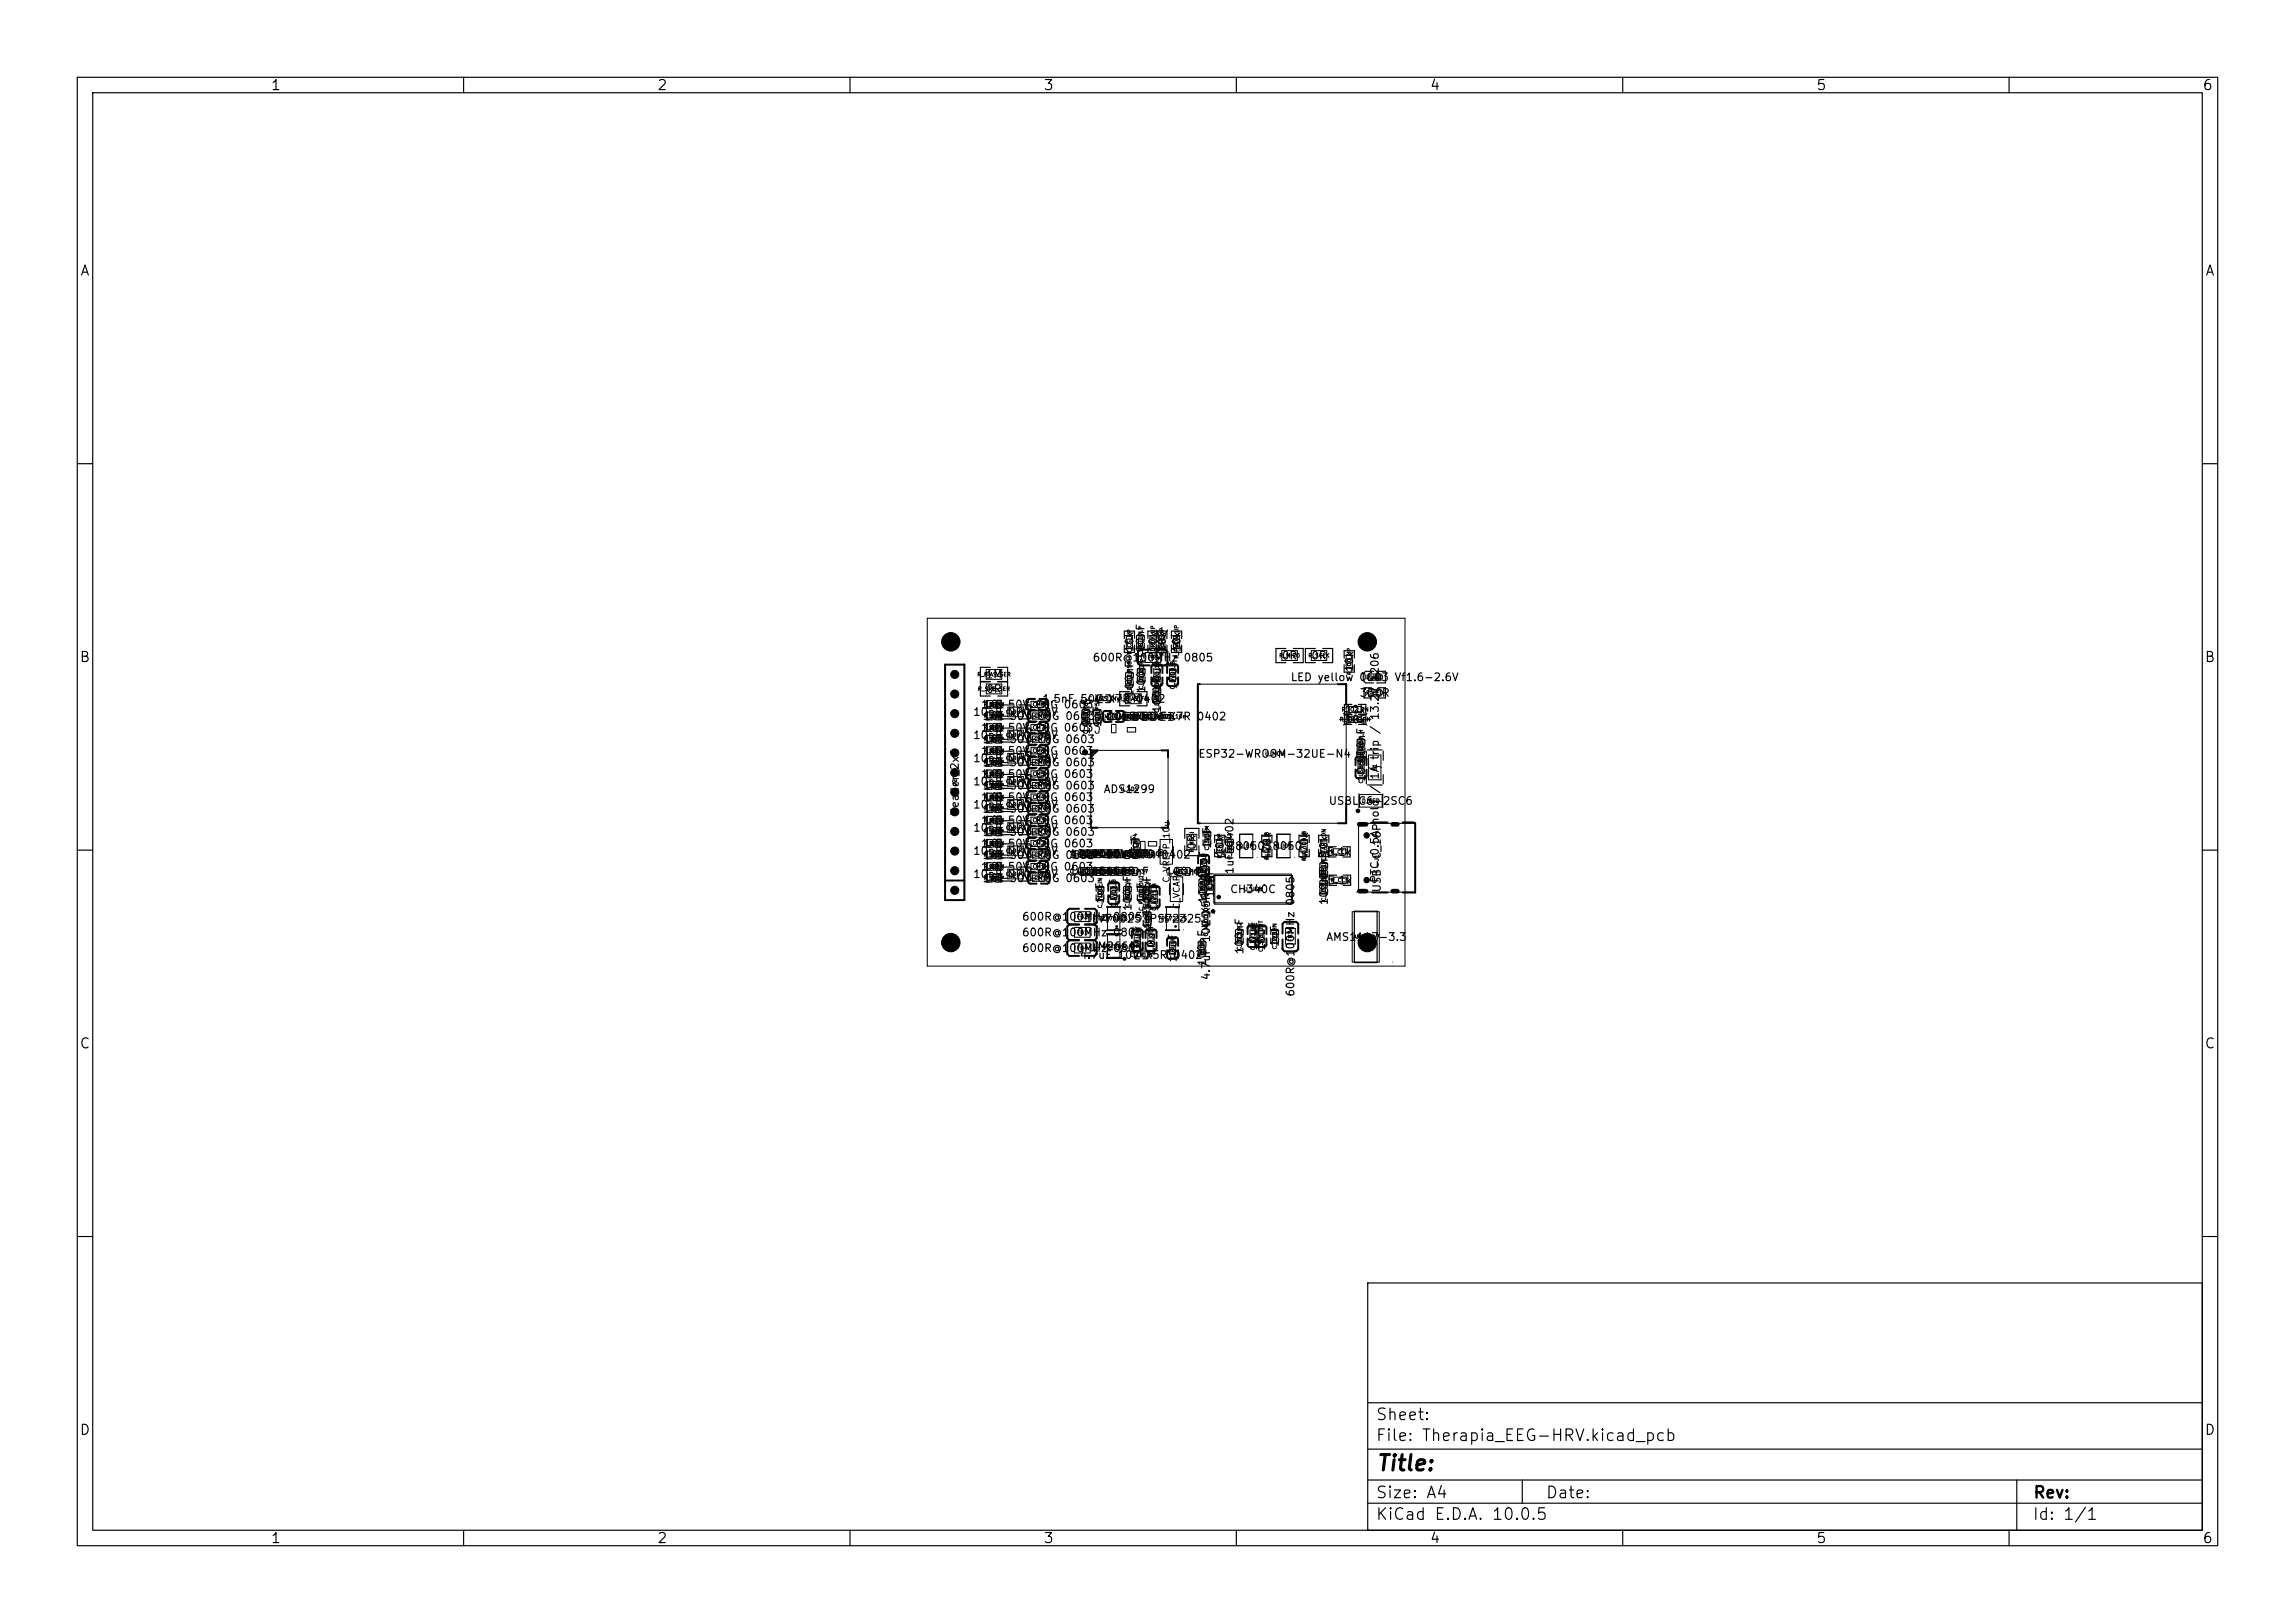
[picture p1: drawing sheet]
<svg xmlns="http://www.w3.org/2000/svg" width="297mm" height="210mm" viewBox="0 0 297 210" stroke-linecap="round" stroke-linejoin="round" font-family="sans-serif">
<defs><g id="words">
<text font-size="2" x="178" y="190.8">Title:</text>
<g font-size="1.5">
<text x="178" y="184.1">Sheet:</text>
<text x="178" y="186.8">File: Therapia_EEG-HRV.kicad_pcb</text>
<text x="178" y="197">KiCad E.D.A. 10.0.5</text>
<text x="178" y="194.2">Size: A4</text>
<text x="200" y="194.2">Date:</text>
<text x="263" y="197">Id: 1/1</text>
<text x="263" y="194.2">Rev:</text>
</g>
<g font-size="1.3">
<text x="35" y="12">1</text>
<text x="85" y="12">2</text>
<text x="135" y="12">3</text>
<text x="185" y="12">4</text>
<text x="235" y="12">5</text>
<text x="285" y="12">6</text>
<text x="10.3" y="36">A</text>
<text x="285.3" y="36">A</text>
<text x="10.2" y="86">B</text>
<text x="285.2" y="86">B</text>
<text x="10.2" y="136">C</text>
<text x="285.2" y="136">C</text>
<text x="10.2" y="186">D</text>
<text x="285.2" y="186">D</text>
<text x="35" y="200">1</text>
<text x="85" y="200">2</text>
<text x="135" y="200">3</text>
<text x="185" y="200">4</text>
<text x="235" y="200">5</text>
<text x="285" y="200">6</text>
</g>
<g font-size="1">
<text x="127.5" y="88">1M</text>
<text x="127.6" y="89.9">0R</text>
<text x="141.3" y="85.8">600R@100MHz 0805</text>
<text x="146.9" y="84.5" transform="rotate(-90 146.9 84.5)">10k</text>
<text x="148.3" y="85.5" transform="rotate(-90 148.3 85.5)">100nF</text>
<text x="148.4" y="89.8" transform="rotate(-90 148.4 89.8)">100nF</text>
<text x="150" y="84.5" transform="rotate(-90 150 84.5)">10k</text>
<text x="150.5" y="89.3" transform="rotate(-90 150.5 89.3)">10uF</text>
<text x="151.1" y="84.5" transform="rotate(-90 151.1 84.5)">10k</text>
<text x="152.5" y="89.3" transform="rotate(-90 152.5 89.3)">10uF</text>
<text x="153" y="84.5" transform="rotate(-90 153 84.5)">10k</text>
<text x="165.8" y="85.6">0R</text>
<text x="167" y="88.4">LED yellow 0603 Vf1.6-2.6V</text>
<text x="169.6" y="85.6">0R</text>
<text x="175.4" y="87" transform="rotate(-90 175.4 87)">10k</text>
<text x="125.9" y="95.9">10nF_NP0_50V</text>
<text x="125.9" y="92.9">10nF_NP0_50V</text>
<text x="126.9" y="91.9">1nF</text>
<text x="126.9" y="94.9">1nF</text>
<text x="127.1" y="93.4">1nF</text>
<text x="127.2" y="94.9">10k 50V C0G 0603</text>
<text x="127.2" y="93.4">10k 50V C0G 0603</text>
<text x="127.2" y="91.9">10k 50V C0G 0603</text>
<text x="134.8" y="91.2">1.5nF 50V X7R 0402</text>
<text x="141.3" y="95.1" transform="rotate(-90 141.3 95.1)">100nF</text>
<text x="142.2" y="93.5">10uF 100nFX7R 0402</text>
<text x="142.8" y="94.2" transform="rotate(-90 142.8 94.2)">1uF</text>
<text x="143.2" y="93.5">10nF</text>
<text x="145" y="93.5">1uF50V</text>
<text x="145.5" y="91.2">1M</text>
<text x="146.9" y="90.3" transform="rotate(-90 146.9 90.3)">100nF</text>
<text x="150.5" y="92.3" transform="rotate(-90 150.5 92.3)">100nF</text>
<text x="173.9" y="93.8">10k</text>
<text x="173.9" y="92.6">10k</text>
<text x="175.9" y="90.4">330R</text>
<text x="125.9" y="98.9">10nF_NP0_50V</text>
<text x="125.9" y="101.9">10nF_NP0_50V</text>
<text x="126.9" y="97.9">1nF</text>
<text x="126.9" y="100.9">1nF</text>
<text x="127.1" y="96.4">1nF</text>
<text x="127.1" y="99.4">1nF</text>
<text x="127.2" y="100.9">10k 50V C0G 0603</text>
<text x="127.2" y="97.9">10k 50V C0G 0603</text>
<text x="127.2" y="99.4">10k 50V C0G 0603</text>
<text x="127.2" y="96.4">10k 50V C0G 0603</text>
<text x="155" y="98.3">ESP32-WROOM-32UE-N4</text>
<text x="176.9" y="101.2" transform="rotate(-90 176.9 101.2)">10uF</text>
<text x="176.9" y="98.9" transform="rotate(-90 176.9 98.9)">100nF</text>
<text x="124.3" y="105.7" transform="rotate(-90 124.3 105.7)">Header_2x6</text>
<text x="125.9" y="107.9">10nF_NP0_50V</text>
<text x="125.9" y="104.9">10nF_NP0_50V</text>
<text x="126.9" y="106.9">1nF</text>
<text x="126.9" y="103.9">1nF</text>
<text x="127.1" y="102.4">1nF</text>
<text x="127.1" y="105.4">1nF</text>
<text x="127.2" y="103.9">10k 50V C0G 0603</text>
<text x="127.2" y="105.4">10k 50V C0G 0603</text>
<text x="127.2" y="102.4">10k 50V C0G 0603</text>
<text x="127.2" y="106.9">10k 50V C0G 0603</text>
<text x="142.8" y="102.9">ADS1299</text>
<text x="171.9" y="104.4">USBLC6-2SC6</text>
<text x="178.7" y="102.8" transform="rotate(-90 178.7 102.8)">/ 1A trip / 13.2V 1206</text>
<text x="125.9" y="113.9">10nF_NP0_50V</text>
<text x="125.9" y="110.9">10nF_NP0_50V</text>
<text x="126.9" y="109.9">1nF</text>
<text x="126.9" y="112.9">1nF</text>
<text x="127.1" y="108.4">1nF</text>
<text x="127.1" y="111.4">1nF</text>
<text x="127.2" y="112.9">10k 50V C0G 0603</text>
<text x="127.2" y="108.4">10k 50V C0G 0603</text>
<text x="127.2" y="109.9">10k 50V C0G 0603</text>
<text x="127.2" y="111.4">10k 50V C0G 0603</text>
<text x="138.3" y="113.5">100nF</text>
<text x="138.3" y="111.2">100nF50V100nF0402</text>
<text x="138.6" y="111.3">10nF100nFX7R</text>
<text x="140.2" y="111.2">100nF</text>
<text x="140.2" y="113.5">100nF</text>
<text x="142.1" y="113.5">100nF</text>
<text x="143.9" y="113.5">100nF</text>
<text x="147.7" y="110.9" transform="rotate(-90 147.7 110.9)">1uF</text>
<text x="150.7" y="113.5">100nF</text>
<text x="155" y="110" transform="rotate(-90 155 110)">0R</text>
<text x="156.5" y="113.9" transform="rotate(-90 156.5 113.9)">10uF</text>
<text x="157" y="109.9" transform="rotate(-90 157 109.9)">1uF</text>
<text x="158.6" y="110.9" transform="rotate(-90 158.6 110.9)">10k</text>
<text x="158.8" y="110.2">S8050S8050</text>
<text x="159.9" y="113.2" transform="rotate(-90 159.9 113.2)">1uF 0402</text>
<text x="164.7" y="111.4" transform="rotate(-90 164.7 111.4)">470k</text>
<text x="169.5" y="111.4" transform="rotate(-90 169.5 111.4)">470k</text>
<text x="171.6" y="111">5.1k</text>
<text x="172.1" y="110.9" transform="rotate(-90 172.1 110.9)">10k</text>
<text x="127.1" y="114.4">1nF</text>
<text x="127.2" y="114.4">10k 50V C0G 0603</text>
<text x="132.2" y="119.4">600R@100MHz</text>
<text x="140.4" y="119.6">TLV70025TPS72325</text>
<text x="143.1" y="117" transform="rotate(-90 143.1 117)">1uF</text>
<text x="143.9" y="119.4">0805</text>
<text x="144.9" y="117.5" transform="rotate(-90 144.9 117.5)">10uF</text>
<text x="146.7" y="118" transform="rotate(-90 146.7 118)">100nF</text>
<text x="148.4" y="117" transform="rotate(-90 148.4 117)">1uF</text>
<text x="149.2" y="118" transform="rotate(-90 149.2 118)">100nF</text>
<text x="150.1" y="118" transform="rotate(-90 150.1 118)">10uF</text>
<text x="156.4" y="117" transform="rotate(-90 156.4 117)">100nF</text>
<text x="157.3" y="116.2" transform="rotate(-90 157.3 116.2)">10nF</text>
<text x="159.1" y="115.8">CH340C</text>
<text x="171.7" y="114.7">5.1k</text>
<text x="172.1" y="117.2" transform="rotate(-90 172.1 117.2)">100nF</text>
<text x="172.1" y="114.9" transform="rotate(-90 172.1 114.9)">100nF</text>
<text x="178.7" y="114.3" transform="rotate(-90 178.7 114.3)">PTC 0.5A hold</text>
<text x="178.9" y="115.5" transform="rotate(-90 178.9 115.5)">USB-C_16P</text>
<text x="132.2" y="121.4">600R@100MHz</text>
<text x="132.2" y="123.4">600R@100MHz</text>
<text x="139.6" y="124.3">4.7uF 10V X5R 0402</text>
<text x="141.1" y="123.2">LM2664</text>
<text x="143.9" y="121.4">0805</text>
<text x="143.9" y="123.4">0805</text>
<text x="147.9" y="123.6" transform="rotate(-90 147.9 123.6)">10uF</text>
<text x="149.2" y="120.3" transform="rotate(-90 149.2 120.3)">1uF</text>
<text x="149.7" y="123.6" transform="rotate(-90 149.7 123.6)">10uF</text>
<text x="152.5" y="124.6" transform="rotate(-90 152.5 124.6)">10uF</text>
<text x="156.3" y="125.1" transform="rotate(-90 156.3 125.1)">100nF</text>
<text x="161.1" y="123.6" transform="rotate(-90 161.1 123.6)">100nF</text>
<text x="162.9" y="123.1" transform="rotate(-90 162.9 123.1)">10uF</text>
<text x="163.9" y="123.1" transform="rotate(-90 163.9 123.1)">10uF</text>
<text x="165.7" y="122.6" transform="rotate(-90 165.7 122.6)">1uF</text>
<text x="171.6" y="122">AMS1117-3.3</text>
<text x="156.8" y="126.9" transform="rotate(-90 156.8 126.9)">4.7uF 10V X5R 0402</text>
<text x="167.7" y="129" transform="rotate(-90 167.7 129)">600R@100MHz 0805</text>
</g>
<g font-size=".8">
<text x="151.5" y="114.3" transform="rotate(-90 151.5 114.3)">C_VREFP_10u</text>
<text x="152.9" y="117.7" transform="rotate(-90 152.9 117.7)">C_VCAP1</text>
</g>
<g font-size=".5">
<text x="126.4" y="87.6">R_BIAS_SER</text>
<text x="126.5" y="89.5">R_SRB_SER</text>
<text x="146.5" y="84.7" transform="rotate(-90 146.5 84.7)">R_CS_UP</text>
<text x="148" y="85.1" transform="rotate(-90 148 85.1)">C_RST_DLY</text>
<text x="148.1" y="89.3" transform="rotate(-90 148.1 89.3)">C_DVDD_H</text>
<text x="148.5" y="85.5">FB5</text>
<text x="149.6" y="85.2" transform="rotate(-90 149.6 85.2)">R_DRDY_UP</text>
<text x="150.1" y="89.7" transform="rotate(-90 150.1 89.7)">C_DVDD_10u</text>
<text x="150.7" y="84.9" transform="rotate(-90 150.7 84.9)">R_RST_UP</text>
<text x="152.1" y="89.3" transform="rotate(-90 152.1 89.3)">C_DVDD_B</text>
<text x="152.6" y="85.3" transform="rotate(-90 152.6 85.3)">R_PWDN_UP</text>
<text x="165.5" y="85.2">R_MISO</text>
<text x="169.3" y="85.2">R_SCLK</text>
<text x="175" y="87.4" transform="rotate(-90 175 87.4)">R_IO0_UP</text>
<text x="176.7" y="88">D_LED</text>
<text x="127.3" y="94.5">R_IN7N</text>
<text x="127.3" y="91.5">R_IN8N</text>
<text x="127.3" y="93">R_IN8P</text>
<text x="130.1" y="95.5">C_DIF7</text>
<text x="130.1" y="92.5">C_DIF8</text>
<text x="132.7" y="91.5">C_CM8N</text>
<text x="132.7" y="94.5">C_CM7N</text>
<text x="132.9" y="93">C_CM8P</text>
<text x="140.8" y="90.8">C_BIAS_INV</text>
<text x="140.9" y="95" transform="rotate(-90 140.9 95)">C_AVDD_P64</text>
<text x="141.6" y="93.1">C_AVDD1_10u</text>
<text x="142.4" y="95" transform="rotate(-90 142.4 95)">C_AVDD_P59</text>
<text x="144.1" y="93.1">C_AVDD1_1u</text>
<text x="144.7" y="90.8">R_BIAS_FB</text>
<text x="145.9" y="93.1">C_AVDD1_100n</text>
<text x="146.5" y="90.2" transform="rotate(-90 146.5 90.2)">C_DVDD_P58</text>
<text x="148.4" y="93.1">C_AVDD1_10n</text>
<text x="150.1" y="92.3" transform="rotate(-90 150.1 92.3)">C_DVDD_P40</text>
<text x="173.3" y="93.5">R_IO15_DN</text>
<text x="173.6" y="92.2">R_IO2_DN</text>
<text x="176.7" y="90">R_LED</text>
<text x="123.9" y="101.7" transform="rotate(-90 123.9 101.7)">J2</text>
<text x="127.3" y="100.5">R_IN5N</text>
<text x="127.3" y="97.5">R_IN6N</text>
<text x="127.3" y="99">R_IN6P</text>
<text x="127.3" y="96">R_IN7P</text>
<text x="130.1" y="98.5">C_DIF6</text>
<text x="130.1" y="101.5">C_DIF5</text>
<text x="132.7" y="97.5">C_CM6N</text>
<text x="132.7" y="100.5">C_CM5N</text>
<text x="132.9" y="96">C_CM7P</text>
<text x="132.9" y="99">C_CM6P</text>
<text x="163.7" y="97.9">U_MCU</text>
<text x="176.5" y="101.4" transform="rotate(-90 176.5 101.4)">C_USB5V_B</text>
<text x="176.5" y="98.7" transform="rotate(-90 176.5 98.7)">C_USB5V_H</text>
<text x="178.3" y="99.8" transform="rotate(-90 178.3 99.8)">F1</text>
<text x="127.3" y="103.5">R_IN4N</text>
<text x="127.3" y="106.5">R_IN3N</text>
<text x="127.3" y="105">R_IN4P</text>
<text x="127.3" y="102">R_IN5P</text>
<text x="130.1" y="107.5">C_DIF3</text>
<text x="130.1" y="104.5">C_DIF4</text>
<text x="132.7" y="106.5">C_CM3N</text>
<text x="132.7" y="103.5">C_CM4N</text>
<text x="132.9" y="102">C_CM5P</text>
<text x="132.9" y="105">C_CM4P</text>
<text x="145" y="102.5">U_ADS</text>
<text x="176.2" y="104">D_ESD</text>
<text x="127.3" y="112.5">R_IN1N</text>
<text x="127.3" y="109.5">R_IN2N</text>
<text x="127.3" y="108">R_IN3P</text>
<text x="127.3" y="111">R_IN2P</text>
<text x="130.1" y="113.5">C_DIF1</text>
<text x="130.1" y="110.5">C_DIF2</text>
<text x="132.7" y="109.5">C_CM2N</text>
<text x="132.7" y="112.5">C_CM1N</text>
<text x="132.9" y="108">C_CM3P</text>
<text x="132.9" y="111">C_CM2P</text>
<text x="138.4" y="113.1">C_AVSS_P17</text>
<text x="138.6" y="110.9">C_AVDD_P3</text>
<text x="140.2" y="110.9">C_AVDD_P19</text>
<text x="140.3" y="113.1">C_AVSS_P30</text>
<text x="142.1" y="110.9">C_AVDD_P31</text>
<text x="142.1" y="113.1">C_AVDD_P36</text>
<text x="143.9" y="111">C_VREFP_10n</text>
<text x="144" y="113.1">C_AVSS_P37</text>
<text x="145.4" y="110.9">C_VREFP_100n</text>
<text x="147.3" y="111.1" transform="rotate(-90 147.3 111.1)">C_VCAP4</text>
<text x="150.8" y="113.1">C_AVSS_P60</text>
<text x="154.6" y="110.4" transform="rotate(-90 154.6 110.4)">R_MOSI</text>
<text x="156.1" y="113.6" transform="rotate(-90 156.1 113.6)">C_3V3_B</text>
<text x="156.6" y="110.1" transform="rotate(-90 156.6 110.1)">C_3V3_M</text>
<text x="158.2" y="111.1" transform="rotate(-90 158.2 111.1)">R_EN_UP</text>
<text x="159.5" y="111.3" transform="rotate(-90 159.5 111.3)">C_EN_DLY</text>
<text x="160.3" y="109.8">Q_EN</text>
<text x="164.3" y="111.3" transform="rotate(-90 164.3 111.3)">R_Q_EN_B</text>
<text x="165" y="109.8">Q_IO0</text>
<text x="169.1" y="111.5" transform="rotate(-90 169.1 111.5)">R_Q_IO0_B</text>
<text x="171.7" y="111.7" transform="rotate(-90 171.7 111.7)">R_START_DN</text>
<text x="172.1" y="110.6">R_CC2</text>
<text x="178.5" y="111.5" transform="rotate(-90 178.5 111.5)">J1</text>
<text x="127.3" y="114">R_IN1P</text>
<text x="132.9" y="114">C_CM1P</text>
<text x="139.3" y="119">FB2</text>
<text x="142.3" y="119.2">TLV70025</text>
<text x="142.7" y="117.6" transform="rotate(-90 142.7 117.6)">C_PLDO_IN</text>
<text x="144.5" y="117.4" transform="rotate(-90 144.5 117.4)">C_AVDD_B</text>
<text x="146.3" y="117.4" transform="rotate(-90 146.3 117.4)">C_AVDD_H</text>
<text x="148.1" y="117.9" transform="rotate(-90 148.1 117.9)">C_PLDO_OUT</text>
<text x="148.8" y="117.4" transform="rotate(-90 148.8 117.4)">C_AVSS_H</text>
<text x="149.7" y="117.9" transform="rotate(-90 149.7 117.9)">C_AVSS_B</text>
<text x="149.8" y="119.2">TPS72325</text>
<text x="156" y="116.2" transform="rotate(-90 156 116.2)">C_3V3_H</text>
<text x="157" y="115.3" transform="rotate(-90 157 115.3)">C_NR</text>
<text x="160.9" y="115.4">U_USB</text>
<text x="171.7" y="116.7" transform="rotate(-90 171.7 116.7)">C_USB_V3</text>
<text x="171.7" y="114.7" transform="rotate(-90 171.7 114.7)">C_USB_VCC</text>
<text x="172.2" y="114.3">R_CC1</text>
<text x="139.3" y="121">FB1</text>
<text x="139.3" y="123">FB4</text>
<text x="142.6" y="122.8">LM2664</text>
<text x="146.1" y="123.9">C_LM_IN</text>
<text x="147.6" y="123.5" transform="rotate(-90 147.6 123.5)">C_LM_FLY</text>
<text x="148.8" y="120.9" transform="rotate(-90 148.8 120.9)">C_NLDO_IN</text>
<text x="149.3" y="123.5" transform="rotate(-90 149.3 123.5)">C_LM_OUT</text>
<text x="152.1" y="124.1" transform="rotate(-90 152.1 124.1)">C_BULK</text>
<text x="155.9" y="123.6" transform="rotate(-90 155.9 123.6)">C_HF</text>
<text x="156.4" y="121.2" transform="rotate(-90 156.4 121.2)">C_NLDO_OUT</text>
<text x="160.8" y="123" transform="rotate(-90 160.8 123)">C_3V3_H2</text>
<text x="162.5" y="123" transform="rotate(-90 162.5 123)">C_3V3_B2</text>
<text x="163.6" y="123.2" transform="rotate(-90 163.6 123.2)">C_3V3_OUT</text>
<text x="165.3" y="122.9" transform="rotate(-90 165.3 122.9)">C_3V3_IN</text>
<text x="167.4" y="121.9" transform="rotate(-90 167.4 121.9)">FB3</text>
<text x="175.1" y="121.6">AMS1117</text>
</g>
</g></defs>
<g fill="none" stroke="#000" stroke-width=".15">
<path d="M10 10h277v190h-277zM12 12h273v186h-273zM60 10v2M110 10v2M160 10v2M210 10v2M260 10v2M10 60h2M285 60h2M128.2 86.3h-1.3v1.9h1.3M128.2 88.2h-1.3v1.9h1.3M128.4 93.6h-.7v1h.7"/>
<path d="M128.4 90.7h-.7v.9h.7M128.4 92.2h-.7v.9h.7M128.4 95.1h-.7v1h.7M128.4 96.6h-.7v1h.7M128.4 98.1h-.7v1h.7M128.4 99.6h-.7v1h.7M128.9 93.6h.7v1h-.7M128.9 90.7h.7v.9h-.7M128.9 92.2h.7v.9h-.7M128.9 95.1h.7v1h-.7M128.9 96.6h.7v1h-.7M128.9 98.1h.7v1h-.7"/>
<path d="M128.9 99.6h.7v1h-.7M129.1 88.2h1.3v1.9h-1.3M129.1 86.3h1.3v1.9h-1.3M131 97.2l-1.5 .1v1.6l.1 .1h1.4M131 94.2l-1.5 .1v1.6l.1 .1h1.4M131 91.2l-1.5 .1v1.6l.1 .1h1.4M131.8 97.2l1.6 .1v1.6l-.1 .1h-1.5M131.8 94.2l1.5 .1 .1 1.6-.1 .1h-1.5M131.8 91.2l1.5 .1 .1 1.6-.1 .1h-1.5M140 92.5l.1-.6 .8-.1 .1 .2v.5M140 92.9v.6l.2 .1 .8-.1v-.6M141.5 92.5l.1-.6 .7-.1 .2 .1v.6"/>
<path d="M141.5 92.9v.6l.2 .1 .7-.1 .1-.6M142.6 89.9h-.5l-.1 .2v.8h.6M143.1 89.9h.5l.1 .2v.8h-.6M145.5 82.6v-.9h1.3v.9M145.5 83.5v.9h1.3v-.9M145.7 87.7v-.7h.8l.2 .1v.6M145.7 88.1v.5l.1 .1h.8l.1-.6M146.2 89.5h-1.3v1.8h1.3M146.2 92.2h-.5l-.2 .2 .1 .7 .6 .1M146.6 92.2h.6l.1 .2v.7l-.7 .1M147.1 82.8v-.6h.8l.2 .1v.5M147.1 83.3v.5l.1 .1h.8l.1-.6"/>
<path d="M147.1 89.5h1.3v1.8h-1.3M147.2 87.1l.1-.6h.7l.2 .1v.5M147.2 87.6v.5l.1 .1h.8l.1-.6M148.5 92.2h-.6l-.1 .2 .1 .7 .6 .1M148.5 82.6v-.9h2.5v.9M148.5 83.5v.9h2.5v-.9M148.9 92.2h.6l.1 .2-.1 .7-.6 .1M149.2 89.7l.1-.6 .8-.1 .1 .1v.6M149.2 90.1v.6l.2 .1 .8-.1v-.6M149.7 81.7v.9M149.7 83.5v.9M149.9 81.7v.9"/>
<path d="M149.9 83.5v.9M150.8 92.2h-.6l-.1 .2v.7l.7 .1M151.2 92.2h.5l.2 .2-.1 .7-.6 .1M151.6 82.6v-.9h1.3v.9M151.6 83.5v.9h1.3v-.9M166.4 83.9h-1.3v1.8h1.3M167.4 83.9h1.2v1.8h-1.2M170.2 83.9h-1.3v1.8h1.3M171.2 83.9h1.3v1.8h-1.3M173.9 85.2v-1h1.4v1M173.9 86v1h1.4v-1M174 92.4h.9"/>
<path d="M174 92.5h.9M174.9 91.2h-.9v2.5h.9M175.6 96.3l.1-.6 .8-.1 .1 .1v.6M175.6 96.7v.6l.2 .1 .8-.1v-.6M175.8 92.4h1M175.8 91.2h1v2.5h-1M175.8 92.5h1M176.8 97.2v1.2M177 97h1.9M177.5 89h-1v1.3h1M177.8 86.9h-1.1l-.3 .3v.9l.3 .3h1.1M177.8 87.6l.3 .3"/>
<path d="M177.8 87.6h.3M178.1 87.9h.1M178.1 87.3v.6M178.1 87.3l-.3 .3M178.2 86.9h1.1v1.4l-1.1 .1M178.3 89h1v1.3h-1M179 97.2v1.2M10 110h2M128.4 101.1h-.7v1h.7M128.4 102.6h-.7v1h.7M128.4 104.1h-.7v1h.7M128.4 105.6h-.7v1h.7"/>
<path d="M128.4 107.1h-.7v1h.7M128.4 108.6h-.7v1h.7M128.4 110.1h-.7v1h.7M128.4 111.6h-.7v1h.7M128.4 113.1h-.7v1h.7M128.9 101.1h.7v1h-.7M128.9 102.6h.7v1h-.7M128.9 104.1h.7v1h-.7M128.9 105.6h.7v1h-.7M128.9 107.1h.7v1h-.7M128.9 108.6h.7v1h-.7M128.9 110.1h.7v1h-.7"/>
<path d="M128.9 111.6h.7v1h-.7M128.9 113.1h.7v1h-.7M131 112.2h-1.5v1.6l.1 .2h1.4M131 106.2h-1.5v1.7l.1 .1h1.4M131 100.2h-1.5v1.7l.1 .1h1.4M131 103.2h-1.5v1.7l.1 .1h1.4M131 109.2h-1.5v1.7l.1 .1h1.4M131.8 112.2h1.6v1.6l-.1 .2h-1.5M131.8 106.2h1.5l.1 1.7-.1 .1h-1.5M131.8 100.2l1.6 .1v1.6l-.1 .1h-1.5M131.8 103.2h1.5l.1 1.7-.1 .1h-1.5M131.8 109.2h1.5l.1 1.7-.1 .1h-1.5"/>
<path d="M140.5 112.3h-.6l-.1 .1 .1 .8 .6 .1M140.5 110h-.6l-.1 .1 .1 .8 .6 .1M140.9 112.3h.5l.2 .1-.1 .8-.6 .1M140.9 110h.5l.2 .1-.1 .8-.6 .1M141.9 115.3v-.6h.8l.1 .1v.5M141.9 115.8v.5l.1 .1h.8l.1-.6M142.4 110h-.7v.8l.1 .2h.6M142.4 112.3h-.7v.8l.1 .2h.6M142.8 110h.6l.1 .8-.2 .2h-.5M142.8 112.3h.6l.1 .8-.2 .2h-.5M144.2 110h-.5l-.1 .1v.8l.6 .1M144.2 112.3h-.5l-.1 .1v.8l.6 .1"/>
<path d="M144.7 110h.6v.8l-.1 .2h-.5M144.7 112.3h.6v.8l-.1 .2h-.5M145.4 115.3l.1-.6h.8l.1 .1v.5M145.4 115.8v.5l.2 .1h.8v-.6M146.1 112.3h-.6v.8l.1 .2h.5M146.2 110.1h-.6l-.1 .8 .1 .2h.6M146.4 109.2v-.5l.2-.1h.8v.6M146.4 109.6v.6l.2 .1h.8v-.7M146.6 112.3h.5l.1 .1v.8l-.6 .1M146.6 110.1h.6l.1 .1-.1 .8-.6 .1M147.2 115.3l.1-.6h.7l.2 .1v.5M147.2 115.8v.5l.1 .1h.8l.1-.6"/>
<path d="M147.9 118.6l.1-.6h.8l.1 .1v.5M147.9 115.3l.1-.6h.8l.1 .1v.5M148 119.1v.5l.1 .1h.8v-.6M148 115.8v.5l.1 .1h.8v-.6M148 110h-.5l-.2 .1 .1 .8 .6 .1M148.4 110h.7v.8l-.1 .2h-.6M152.9 112.3h-.5l-.1 .1v.8l.6 .1M153.3 108.5v-1.3h1.9v1.3M153.3 109.4v1.3h1.9v-1.3M153.4 112.3h.5l.1 .1v.8l-.6 .1M155.2 114.4v-.6l.8-.1 .2 .1v.6M155.2 114.8v.6l.8 .1 .2-.1v-.6"/>
<path d="M155.6 118.6v-.6h.8l.2 .1v.5M155.6 119.1v.5l.1 .1h.8l.1-.6M155.7 108.2l.1-.6h.7l.2 .1v.5M155.7 108.7v.5l.2 .1h.7l.1-.6M156.1 114.5v.5l.1 .1 .7 .1 .2-.2M157.1 113.6l-.2-.2h-.7l-.1 .1v.6M157.1 113.3h10.1v3.5h-10.1zM157.2 109v-.9h1.3v.9M157.2 109.9v.9h1.3v-.9M158.6 109.2l.1-.6h.8l.1 .1v.5M158.6 109.7v.5l.2 .1h.8v-.6M160.4 110v1h1.7"/>
<path d="M162.1 107.9h-1.7v1.1M162.1 109v.9M163.3 109v-.9h1.3v.9M163.3 109.9v.9h1.3v-.9M165.2 110v1h1.8M167 107.9h-1.8v1.1M167 109v.9M168.1 109v-.9h1.3v.9M168.1 109.9v.9h1.3v-.9M170.6 109v-.9h1.4v.9M170.6 109.9v.9h1.4M170.8 114.6l.1-.6 .8-.1 .1 .1v.6"/>
<path d="M170.8 112.3l.1-.6 .8-.1 .1 .2v.5M170.8 115v.6l.2 .1 .8-.1v-.6M170.8 112.7v.6l.2 .1h.8v-.7M172.9 109.6h-.9v1.3h.9M173 113.2h-1v1.4h1M173.8 109.6h.9v1.3h-.9M173.8 113.2h1v1.4h-1M175.3 117.9h2.9v6.7h-2.9zM175.9 102.7v1.8M176.8 100.2v1.2M177 101.6h1.9M178.9 102.7v1.8"/>
<path d="M179 100.2v1.2M285 110h2M147.5 123.1h-.6l-.1 .1v.8l.7 .1M147.9 123.1h.5l.2 .1-.1 .8-.6 .1M155.1 122.5v-.7h.8l.2 .1v.6M155.1 122.9v.5l.1 .1h.8l.1-.6M159.9 120.9l.1-.6h.7l.2 .1v.5M159.9 121.4v.5l.1 .1h.8l.1-.6M164.5 120.9v-.6h.8l.2 .1v.5M164.5 121.4v.5l.1 .1h.8l.1-.6M10 160h2M177 166h108v32h-108z"/>
<path d="M285 160h2M60 198v2M110 198v2M160 198v2M177 194.5h108M177 191.5h108M177 187.5h108M177 181.5h108M197 191.5v3M210 198v2M260 198v2M261 191.5v6.5"/>
</g>
<g fill="none" stroke="#000" stroke-width=".13">
<path d="M120 80h61.8v45h-61.8zM122.3 86h2.5v30.5h-2.5zM127.6 88.5h2v1.3h-2zM127.6 86.6h2v1.3h-2zM128.1 93.9h1v.5h-1zM128.1 90.9h1v.5h-1zM128.1 92.4h1v.5h-1zM128.1 95.4h1v.5h-1zM128.1 96.9h1v.5h-1zM128.1 98.4h1v.5h-1zM128.1 99.9h1v.5h-1zM130.4 97.5h2v1.2h-2z"/>
<path d="M130.4 91.5h2v1.2h-2zM130.4 94.5h2v1.2h-2zM133.4 90.8h1.6v.8h-1.6zM133.4 93.7h1.6v.8h-1.6zM133.4 96.7h1.6v.8h-1.6zM133.4 99.7h1.6v.8h-1.6zM133.6 92.2h1.6v.8h-1.6zM133.6 95.2h1.6v.8h-1.6zM133.6 98.2h1.6v.8h-1.6zM140.3 92.2h.5v1h-.5zM141.2 97.1h10v10h-10zM141.7 92.2h.5v1h-.5z"/>
<path d="M142.4 90.2h1v.5h-1zM143.3 92.3h1.6v.8h-1.6zM143.8 93.7h.6v1.1h-.6zM145.7 89.8h2v1.3h-2zM145.8 82.2h.8v1.6h-.8zM145.9 94.1h1.1v.6h-1.1zM145.9 87.4h.5v1h-.5zM145.9 92.5h1v.5h-1zM147.3 82.5h.5v1h-.5zM147.4 86.9h.5v1h-.5zM148.2 92.5h1v.5h-1zM148.2 84.4h2v1.3h-2z"/>
<path d="M148.8 82.2h.8v1.6h-.8zM149.3 86.6h.8v1.6h-.8zM149.5 89.4h.5v1h-.5zM149.6 81.5l1.5 3.1M150 82.2h.8v1.6h-.8zM150.4 81.2v3.7M150.5 92.5h1v.5h-1zM151.1 81.5l-1.5 3.1M151.3 86.6h.8v1.6h-.8zM151.9 82.2h.8v1.6h-.8zM155 88.5h19.2v18h-19.2zM165.9 84.2h2v1.3h-2z"/>
<path d="M169.7 84.2h2v1.3h-2zM173.3 93.1h4.1M173.8 92.3l3.1 1.5M174.2 84.8h.8v1.6h-.8zM174.6 92.7h1.6v.8h-1.6zM174.6 91.4h1.6v.8h-1.6zM175.7 98.5h.8v1.6h-.8zM175.9 96h.5v1h-.5zM176.9 92.3l-3.1 1.5M177.1 99.3a1.66 1.66 0 0 0 1.2-.1l.5 .1M177.1 89.3h1.6v.8h-1.6zM177.1 97.7h1.6v3.2h-1.6z"/>
<path d="M177.1 87.2h1.6v.8h-1.6zM128.1 101.4h1v.5h-1zM128.1 102.9h1v.5h-1zM128.1 104.4h1v.5h-1zM128.1 105.9h1v.5h-1zM128.1 107.4h1v.5h-1zM128.1 108.9h1v.5h-1zM128.1 110.4h1v.5h-1zM128.1 111.9h1v.5h-1zM128.1 113.4h1v.5h-1zM130.4 100.5h2v1.2h-2zM130.4 103.5h2v1.2h-2z"/>
<path d="M130.4 106.5h2v1.2h-2zM130.4 109.5h2v1.2h-2zM130.4 112.5h2v1.2h-2zM133.4 102.7h1.6v.8h-1.6zM133.4 105.7h1.6v.8h-1.6zM133.4 108.7h1.6v.8h-1.6zM133.4 111.7h1.6v.8h-1.6zM133.6 107.2h1.6v.8h-1.6zM133.6 101.2h1.6v.8h-1.6zM133.6 104.2h1.6v.8h-1.6zM133.6 110.2h1.6v.8h-1.6zM133.6 113.2h1.6v.8h-1.6z"/>
<path d="M139.1 118h2v1.2h-2zM140.2 110.2h1v.5h-1zM140.2 112.5h1v.5h-1zM142.1 110.2h1v.5h-1zM142.1 112.5h1v.5h-1zM142.1 115.1h.5v1h-.5zM143.2 117.5v-.2h1.8v.2M143.2 118.4v1M143.3 117.4h1.6v2.9h-1.6zM143.7 114.8h.8v1.6h-.8zM144 110.2h1v.5h-1zM144 112.5h1v.5h-1z"/>
<path d="M145 118.4h.1M145 119.3v.1M145.7 115.1h.5v1h-.5zM145.8 112.5h1v.5h-1zM145.9 110.3h1v.5h-1zM146.7 108.9h.5v1h-.5zM147.4 115.1h.5v1h-.5zM147.6 108.9h.6v1.1h-.6zM147.7 110.2h1v.5h-1zM148.2 118.4h.5v1h-.5zM148.2 115.1h.5v1h-.5zM148.6 108.9h1.1v.6h-1.1z"/>
<path d="M149 115.3h.8v1.6h-.8zM150 109.5v1.4M150.1 108.6h1.6v3.2h-1.6zM150.9 117.5v-.2h1.7v.2M150.9 118.4v1M150.9 117.4h1.6v2.9h-1.6zM151.3 114.3v1.5M151.5 113.5h1.6v3.2h-1.6zM151.8 109.5v1.4M152.6 112.5h1v.5h-1zM152.6 118.4h.1M152.6 119.3v.1"/>
<path d="M153.2 114.3v1.5M153.6 108h1.3v2h-1.3zM155.4 111.2h.8v1.6h-.8zM155.4 114.1h.5v1h-.5zM155.8 118.4h.5v1h-.5zM155.9 107.9h.5v1h-.5zM156.3 113.8h.5v1h-.5zM157.2 113.1h9.9v3.9h-9.9zM157.4 108.7h.8v1.6h-.8zM158.9 109h.5v1h-.5zM160.4 108h1.7v3h-1.7zM163.5 108.7h.8v1.6h-.8z"/>
<path d="M165.3 108h1.7v3h-1.7zM168.4 108.7h.8v1.6h-.8zM170.9 108.7h.8v1.6h-.8zM171.1 112h.5v1h-.5zM171.1 114.3h.5v1h-.5zM172.5 109.8h1.6v.8h-1.6zM172.6 113.5h1.6v.8h-1.6zM175 118h3.5v6.5h-3.5zM175.8 106.5h7.4v8.9h-7.4zM175.9 102.8h3v1.6h-3zM139.1 120h2v1.3h-2zM139.1 122h2v1.3h-2z"/>
<path d="M143.2 120.3v.1h1.8v-.1M143.3 121h1.6v2.9h-1.6zM146.8 120.9h.8v1.6h-.8zM147.2 123.3h1v.5h-1zM148.6 120.9h.8v1.6h-.8zM150.9 120.3v.1h1.7v-.1M151.3 121.9h.8v1.6h-.8zM155.3 122.2h.5v1h-.5zM160.1 120.6h.5v1h-.5zM161.8 120.3h.8v1.6h-.8zM162.8 120.3h.8v1.6h-.8zM164.7 120.6h.5v1h-.5z"/>
<path d="M166.4 120.1h1.2v2h-1.2z"/>
</g>
<g fill="#000">
<path d="M141.2 97.1h.7l-.7 .7z"/>
<circle cx="128.1" cy="95.9" r=".06"/>
<circle cx="128.1" cy="94.4" r=".06"/>
<circle cx="128.1" cy="92.9" r=".06"/>
<circle cx="128.1" cy="91.4" r=".06"/>
<circle cx="128.1" cy="97.4" r=".06"/>
<circle cx="128.1" cy="98.9" r=".06"/>
<circle cx="129.6" cy="86.6" r=".06"/>
<circle cx="129.6" cy="88.5" r=".06"/>
<circle cx="130.4" cy="92.7" r=".06"/>
<circle cx="130.4" cy="98.7" r=".06"/>
<circle cx="130.4" cy="95.7" r=".06"/>
<circle cx="133.4" cy="97.5" r=".06"/>
<circle cx="133.4" cy="94.5" r=".06"/>
<circle cx="133.4" cy="91.6" r=".06"/>
<circle cx="133.6" cy="96" r=".06"/>
<circle cx="133.6" cy="99" r=".06"/>
<circle cx="133.6" cy="93" r=".06"/>
<circle cx="140.2" cy="96.1" r=".06"/>
<circle cx="140.8" cy="93.2" r=".06"/>
<circle cx="142.2" cy="93.2" r=".06"/>
<circle cx="143.3" cy="93.1" r=".06"/>
<circle cx="143.4" cy="90.2" r=".06"/>
<circle cx="145.7" cy="91.1" r=".06"/>
<circle cx="145.9" cy="92.9" r=".06"/>
<circle cx="146.4" cy="88.4" r=".06"/>
<circle cx="146.6" cy="83.8" r=".06"/>
<circle cx="147.4" cy="86.9" r=".06"/>
<circle cx="147.8" cy="83.5" r=".06"/>
<circle cx="148.2" cy="92.9" r=".06"/>
<circle cx="148.2" cy="85.7" r=".06"/>
<circle cx="149.3" cy="86.6" r=".06"/>
<circle cx="149.6" cy="83.8" r=".06"/>
<circle cx="150" cy="90.4" r=".06"/>
<circle cx="150.5" cy="92.9" r=".06"/>
<circle cx="150.8" cy="83.8" r=".06"/>
<circle cx="151.3" cy="86.6" r=".06"/>
<circle cx="152.7" cy="83.8" r=".06"/>
<circle cx="165.9" cy="85.5" r=".06"/>
<circle cx="169.7" cy="85.5" r=".06"/>
<circle cx="174.2" cy="84.8" r=".06"/>
<circle cx="174.6" cy="93.5" r=".06"/>
<circle cx="174.6" cy="92.2" r=".06"/>
<circle cx="176.4" cy="97" r=".06"/>
<circle cx="177.1" cy="90.1" r=".06"/>
<circle cx="177.1" cy="88" r=".06"/>
<circle cx="124.8" cy="116.5" r=".06"/>
<circle cx="128.1" cy="109.4" r=".06"/>
<circle cx="128.1" cy="103.4" r=".06"/>
<circle cx="128.1" cy="101.9" r=".06"/>
<circle cx="128.1" cy="110.9" r=".06"/>
<circle cx="128.1" cy="107.9" r=".06"/>
<circle cx="128.1" cy="112.4" r=".06"/>
<circle cx="128.1" cy="113.9" r=".06"/>
<circle cx="128.1" cy="104.9" r=".06"/>
<circle cx="128.1" cy="106.4" r=".06"/>
<circle cx="128.1" cy="100.4" r=".06"/>
<circle cx="130.4" cy="107.7" r=".06"/>
<circle cx="130.4" cy="104.7" r=".06"/>
<circle cx="130.4" cy="113.7" r=".06"/>
<circle cx="130.4" cy="110.7" r=".06"/>
<circle cx="130.4" cy="101.7" r=".06"/>
<circle cx="133.4" cy="106.5" r=".06"/>
<circle cx="133.4" cy="112.5" r=".06"/>
<circle cx="133.4" cy="109.5" r=".06"/>
<circle cx="133.4" cy="100.5" r=".06"/>
<circle cx="133.4" cy="103.5" r=".06"/>
<circle cx="133.6" cy="105" r=".06"/>
<circle cx="133.6" cy="111" r=".06"/>
<circle cx="133.6" cy="108" r=".06"/>
<circle cx="133.6" cy="114" r=".06"/>
<circle cx="133.6" cy="102" r=".06"/>
<circle cx="139.1" cy="119.2" r=".06"/>
<circle cx="140.2" cy="113" r=".06"/>
<circle cx="140.2" cy="110.7" r=".06"/>
<circle cx="142.1" cy="113" r=".06"/>
<circle cx="142.1" cy="110.7" r=".06"/>
<circle cx="142.6" cy="116.1" r=".06"/>
<circle cx="144" cy="110.7" r=".06"/>
<circle cx="144.5" cy="119.9" r=".18"/>
<circle cx="144.5" cy="116.4" r=".06"/>
<circle cx="145" cy="112.5" r=".06"/>
<circle cx="145.8" cy="113" r=".06"/>
<circle cx="145.9" cy="110.8" r=".06"/>
<circle cx="146.2" cy="116.1" r=".06"/>
<circle cx="146.7" cy="108.9" r=".06"/>
<circle cx="147.7" cy="110.7" r=".06"/>
<circle cx="147.9" cy="116.1" r=".06"/>
<circle cx="148.7" cy="119.4" r=".06"/>
<circle cx="148.7" cy="116.1" r=".06"/>
<circle cx="149" cy="115.3" r=".06"/>
<circle cx="152.1" cy="119.9" r=".18"/>
<circle cx="152.6" cy="113" r=".06"/>
<circle cx="153.6" cy="108" r=".06"/>
<circle cx="155" cy="106.5" r=".06"/>
<circle cx="155.9" cy="115.1" r=".06"/>
<circle cx="156.2" cy="112.8" r=".06"/>
<circle cx="156.3" cy="119.4" r=".06"/>
<circle cx="156.4" cy="108.9" r=".06"/>
<circle cx="156.8" cy="114.8" r=".06"/>
<circle cx="157.2" cy="118.2" r=".06"/>
<circle cx="158.2" cy="110.3" r=".06"/>
<circle cx="158.9" cy="109" r=".06"/>
<circle cx="162.7" cy="111" r=".06"/>
<circle cx="164.3" cy="110.3" r=".06"/>
<circle cx="167.5" cy="111" r=".06"/>
<circle cx="169.2" cy="110.3" r=".06"/>
<circle cx="170.9" cy="108.7" r=".06"/>
<circle cx="171.6" cy="113" r=".06"/>
<circle cx="171.6" cy="115.3" r=".06"/>
<circle cx="172.5" cy="110.6" r=".06"/>
<circle cx="174.2" cy="113.5" r=".06"/>
<circle cx="175.5" cy="115.4" r=".06"/>
<circle cx="175.9" cy="105" r=".06"/>
<circle cx="176.5" cy="100.1" r=".06"/>
<circle cx="178.7" cy="100.9" r=".06"/>
<circle cx="139.1" cy="121.3" r=".06"/>
<circle cx="139.1" cy="123.3" r=".06"/>
<circle cx="145.5" cy="123.9" r=".06"/>
<circle cx="145.5" cy="120.3" r=".06"/>
<circle cx="147.2" cy="123.8" r=".06"/>
<circle cx="147.6" cy="122.5" r=".06"/>
<circle cx="149.4" cy="122.5" r=".06"/>
<circle cx="152.2" cy="123.5" r=".06"/>
<circle cx="153.2" cy="120.3" r=".06"/>
<circle cx="155.8" cy="123.2" r=".06"/>
<circle cx="160.6" cy="121.6" r=".06"/>
<circle cx="162.6" cy="121.9" r=".06"/>
<circle cx="163.6" cy="121.9" r=".06"/>
<circle cx="165.2" cy="121.6" r=".06"/>
<circle cx="167.6" cy="122.1" r=".06"/>
<circle cx="180.2" cy="124.5" r=".06"/>
</g>
<g fill="none" stroke="#000" stroke-width=".25">
<path d="M122.3 86h2.5v30.5h-2.5zM133.9 90.4h-.8l-.2 .1-.1 .2v.9l.3 .2 .8 .1M133.9 96.4h-.8l-.2 .1-.1 .2v.8l.3 .3 .8 .1M133.9 93.4h-.8l-.2 .1-.1 .2v.8l.3 .3 .8 .1M133.9 99.4h-.8l-.2 .1-.1 .2v.8l.3 .3 .8 .1M134.1 94.9h-.8l-.2 .1-.1 .2v.8l.3 .3 .8 .1M134.1 91.9h-.8l-.2 .1-.1 .2v.8l.3 .3 .8 .1M134.1 97.9h-.8l-.2 .1-.1 .2v.8l.3 .3 .8 .1M134.5 90.4h.8l.2 .1 .1 .2v.9l-.2 .2-.9 .1M134.5 96.4h.8l.2 .1 .1 .2v.8l-.2 .3-.9 .1M134.5 93.4h.8l.2 .1 .1 .2v.8l-.2 .3-.9 .1M134.5 99.4h.8l.2 .1 .1 .2v.8l-.2 .3-.9 .1"/>
<path d="M134.7 94.9h.9l.2 .3v.9l-.1 .2-.2 .1h-.8M134.7 91.9h.9l.2 .3v.9l-.1 .2-.2 .1h-.8M134.7 97.9h.9l.2 .3v.9l-.1 .2-.2 .1h-.8M141.2 97.1h.8l-.8 .9zM143.9 92h-.9l-.2 .1-.1 .2v.8l.3 .3h.9M144.4 92h.8l.2 .1 .1 .2v.8l-.2 .3h-.9M148.8 84.1h-1.3l-.2 .2v1.5l.2 .3h1.3M149 87.6v.9l.1 .2 .2 .1h.8l.3-.3v-.9M149 87.1v-.9l.3-.2h.8l.2 .1 .1 .2v.8M149.6 84.1h1.2l.3 .2v1.5l-.3 .3h-1.2M150.3 97.1h.9v.9M151 87.6v.9l.1 .2 .2 .1h.8l.3-.3 .1-.9"/>
<path d="M151 87.1l.1-.9 .3-.2h.8l.2 .1 .1 .2v.8M155.3 88.5h-.3v18h.3M173.1 88.5h1.1v2.6M175.4 99.6v.8l.1 .2 .2 .1h.8l.3-.2v-.9M175.4 99v-.9l.3-.2h.9l.2 .1v.2v.8M122.3 113.9h2.5M133 107.2v.9l.1 .2h.2h.8M133.9 108.4h-.8l-.2 .1-.1 .2v.8l.3 .3h.8M133.9 105.4h-.8l-.2 .1-.1 .2v.8l.3 .3h.8M133.9 111.4h-.8l-.2 .1-.1 .2v.8l.3 .3h.8M133.9 102.4h-.8l-.2 .1-.1 .2v.8l.3 .3h.8M134.1 106.9h-.8l-.3 .3"/>
<path d="M134.1 109.9h-.8l-.2 .1-.1 .2v.8l.3 .3h.8M134.1 112.9h-.8l-.2 .1-.1 .2v.8l.3 .3h.8M134.1 100.9h-.8l-.2 .1-.1 .2v.8l.3 .3 .8 .1M134.1 103.9h-.8l-.2 .1-.1 .2v.8l.3 .3h.8M134.5 108.4h.8l.2 .1 .1 .2v.8l-.2 .3h-.9M134.5 105.4h.8l.2 .1 .1 .2v.8l-.2 .3h-.9M134.5 111.4h.8l.2 .1 .1 .2v.8l-.2 .3h-.9M134.5 102.4h.8l.2 .1 .1 .2v.8l-.2 .3h-.9M134.7 106.9h.9l.2 .3v.9l-.1 .2h-.2h-.8M134.7 109.9h.9l.2 .3v.9l-.1 .2h-.2h-.8M134.7 112.9h.9l.2 .3v.9l-.1 .1-.2 .1h-.8M134.7 100.9h.9l.2 .3v.9l-.1 .2h-.2l-.8 .1"/>
<path d="M134.7 103.9h.9l.2 .3v.9l-.1 .2h-.2h-.8M138.4 119.6l-.3 .3v1.5l.3 .3M138.4 119.6h1.2M139.6 117.6h-1.2l-.3 .2v1.6l.3 .2M140.4 119.6h1.3M140.4 117.6h1.3l.2 .2v1.6l-.2 .2M141.2 106.2v.9h.8M141.7 119.6l.2 .3v1.5l-.2 .3M143.4 115.8v.9l.1 .2h.2l.8 .1 .3-.3v-.9M143.4 115.3v-.9l.3-.2h.9l.1 .1 .1 .2v.8M148.6 116.3l.1 .9v.2l.2 .1h.9l.3-.3v-.9M148.7 115.8v-.9l.3-.2h.8l.2 .1 .1 .2v.8"/>
<path d="M151.2 106.2v.9h-.9M155.1 112.3v.8v.2l.2 .1h.9l.3-.2v-.9M155.1 111.7v-.9l.3-.2h.8l.2 .1 .1 .2v.8M174.2 103.9v2.6h-1.1M177.6 106.4h2M177.6 115.5h2M181.5 106.4h1.5M183.1 106.5v9h-1.6M138.4 121.7l-.3 .2v1.5l.3 .3h1.2M138.4 121.7h1.2M140.4 121.7h1.3M141.7 121.7l.2 .2v1.5l-.2 .3h-1.3"/>
<path d="M143.2 120.9h1.8M143.2 124h1.8M146.5 121.9v.9l.1 .2h.1h.9l.3-.2v-.9M146.5 121.4v-.9l.3-.2h.8l.2 .1 .1 .1v.9M148.2 121.9v.9l.1 .2h.2h.9l.3-.2v-.9M148.2 121.4l.1-.9 .3-.2h.8l.2 .1 .1 .1v.9M151 123v.8l.1 .2 .2 .1h.8l.3-.3 .1-.8M151 122.4l.1-.9 .2-.2h.9l.2 .1 .1 .2v.8M161.5 121.4v.9v.1l.2 .1h.9l.3-.2v-.9M161.5 120.9v-.9l.3-.2h.8h.2l.1 .2v.9M162.5 121.4v.9l.1 .1 .2 .1h.8l.3-.2v-.9M162.5 120.9v-.9l.3-.2h.8h.2l.1 .2v.9"/>
<path d="M166 120.8v-1.3l.2-.2h1.6l.2 .2v1.3M166 121.6v1.2l.2 .3h1.6l.2-.3v-1.2"/>
<circle cx="145.5" cy="124.1" r=".13"/>
</g>
<circle cx="140.4" cy="97.3" r=".2" fill="none" stroke="#000" stroke-width=".4"/>
<g fill="none" stroke="#000" stroke-width=".3">
<circle cx="157" cy="117.9" r=".15"/>
<circle cx="157.7" cy="116.1" r=".15"/>
<circle cx="175.7" cy="104.9" r=".15"/>
</g>
<g fill="#000" stroke="#000" stroke-width=".13">
<circle cx="123" cy="83" r="1.19"/>
<circle cx="123.6" cy="87.3" r=".52"/>
<circle cx="123.6" cy="92.3" r=".52"/>
<circle cx="123.6" cy="97.4" r=".52"/>
<circle cx="123.6" cy="100" r=".52"/>
<circle cx="123.6" cy="89.8" r=".52"/>
<circle cx="123.6" cy="94.9" r=".52"/>
<circle cx="176.9" cy="83" r="1.19"/>
<circle cx="123.6" cy="115.2" r=".52"/>
<circle cx="123.6" cy="112.7" r=".52"/>
<circle cx="123.6" cy="110.1" r=".52"/>
<circle cx="123.6" cy="102.5" r=".52"/>
<circle cx="123.6" cy="107.6" r=".52"/>
<circle cx="123.6" cy="105" r=".52"/>
<circle cx="176.9" cy="108.1" r=".35"/>
<circle cx="176.9" cy="113.9" r=".35"/>
<circle cx="123" cy="122" r="1.19"/>
<circle cx="176.9" cy="122" r="1.19"/>
</g>
<path d="M175.9 115.3h.9M175.9 106.7h.9M180.2 115.3h.6M180.2 106.7h.6" fill="none" stroke="#000" stroke-width=".6"/>
<use href="#words"/>
</svg>
